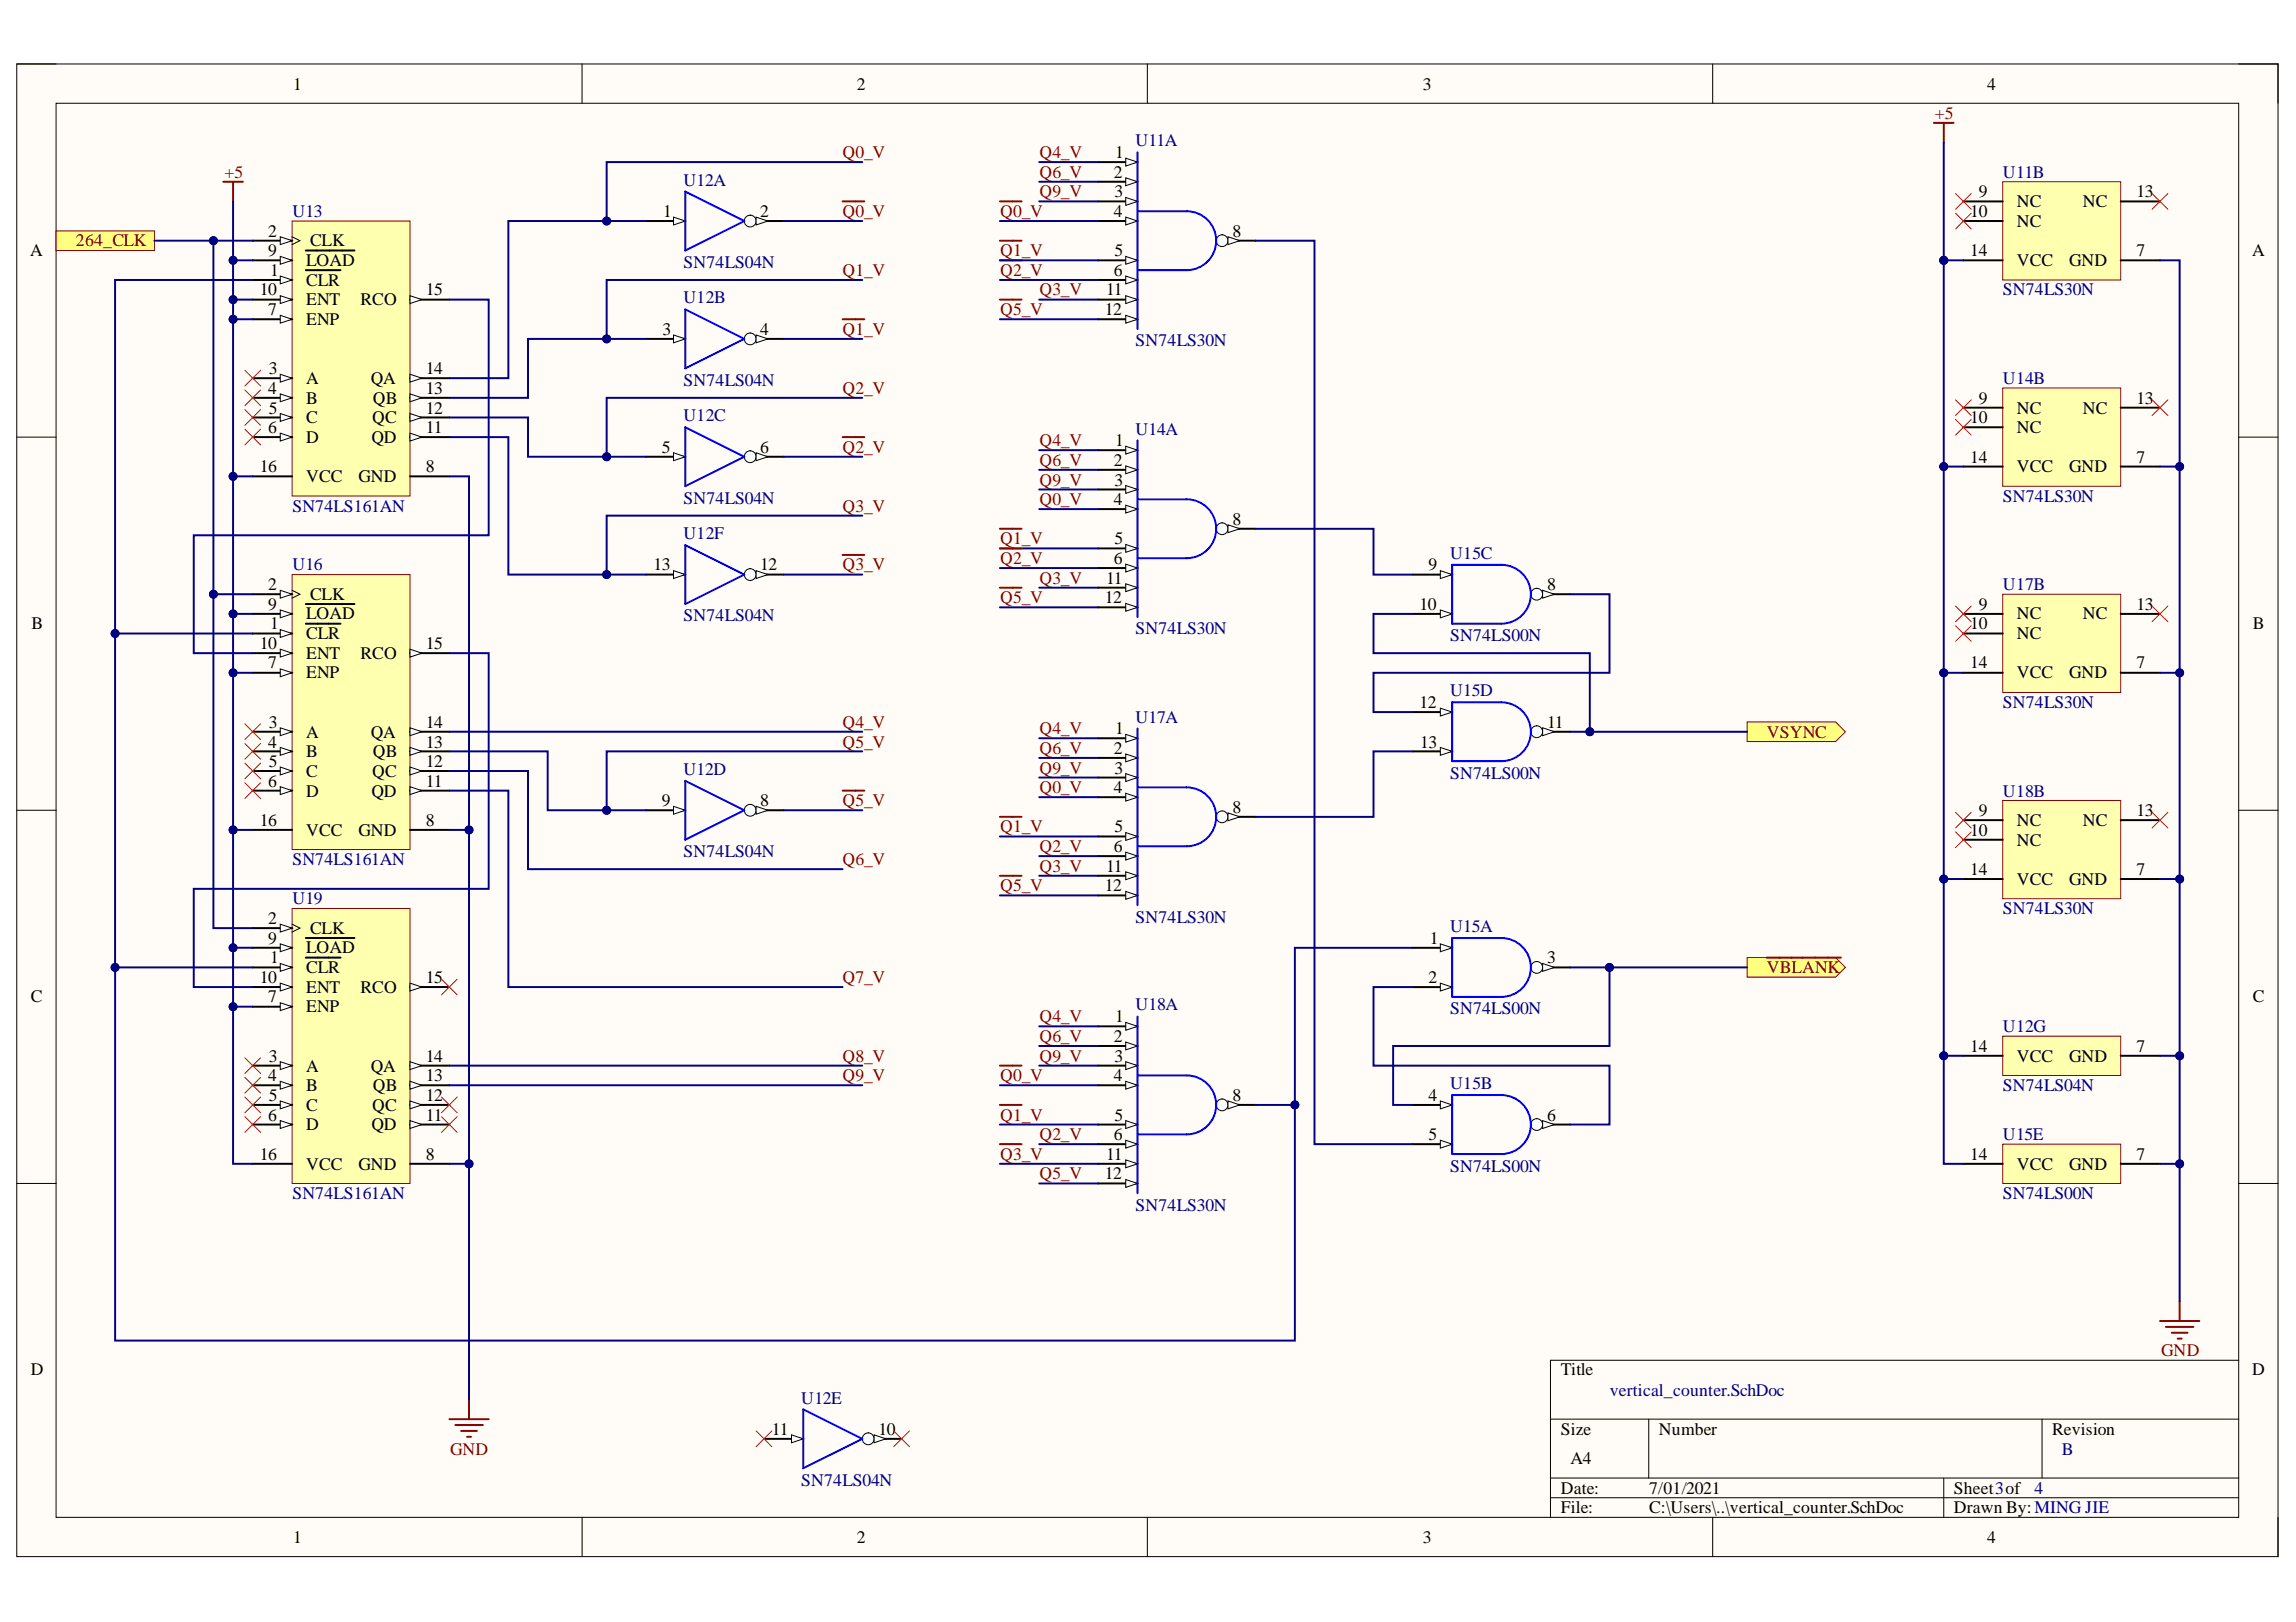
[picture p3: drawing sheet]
<svg xmlns="http://www.w3.org/2000/svg" width="297mm" height="210mm" viewBox="0 0 297 210" stroke-linecap="round" stroke-linejoin="round" font-family="sans-serif">
<defs><g id="words">
<g font-size="2.3">
<text x="37.9" y="11.6">1</text>
<text x="110.9" y="11.6">2</text>
<text x="184.1" y="11.6">3</text>
<text x="257.1" y="11.6">4</text>
<text x="144.1" y="23">2</text>
<text x="144.3" y="20.5">1</text>
<text x="85.8" y="28.1">1</text>
<text x="98.3" y="28.1">2</text>
<text x="144.1" y="28.1">4</text>
<text x="144.2" y="25.5">3</text>
<text x="254.9" y="28.1">10</text>
<text x="256" y="25.5">9</text>
<text x="260.9" y="26.8">NC</text>
<text x="260.9" y="29.3">NC</text>
<text x="269.5" y="26.8">NC</text>
<text x="276.4" y="25.5">13</text>
<text x="3.9" y="33.1">A</text>
<text x="34.7" y="30.6">2</text>
<text x="34.7" y="33.1">9</text>
<text x="35" y="35.7">1</text>
<text x="39.6" y="34.4">LOAD</text>
<text x="40.1" y="31.9">CLK</text>
<text x="144.1" y="35.7">6</text>
<text x="144.2" y="33.1">5</text>
<text x="159.4" y="30.6">8</text>
<text x="254.9" y="33.1">14</text>
<text x="260.9" y="34.4">VCC</text>
<text x="267.7" y="34.4">GND</text>
<text x="276.4" y="33.1">7</text>
<text x="291.4" y="33.1">A</text>
<text x="33.6" y="38.2">10</text>
<text x="34.7" y="40.8">7</text>
<text x="39.6" y="37">CLR</text>
<text x="39.6" y="39.5">ENT</text>
<text x="46.6" y="39.5">RCO</text>
<text x="55.1" y="38.2">15</text>
<text x="142.9" y="40.8">12</text>
<text x="143.1" y="38.2">11</text>
<text x="39.6" y="42">ENP</text>
<text x="85.7" y="43.3">3</text>
<text x="98.3" y="43.3">4</text>
<text x="34.7" y="51">4</text>
<text x="34.8" y="48.4">3</text>
<text x="34.8" y="53.5">5</text>
<text x="39.6" y="49.7">A</text>
<text x="39.6" y="52.3">B</text>
<text x="48" y="49.7">QA</text>
<text x="48.2" y="52.3">QB</text>
<text x="55.1" y="53.5">12</text>
<text x="55.1" y="51">13</text>
<text x="55.1" y="48.4">14</text>
<text x="256" y="52.3">9</text>
<text x="260.9" y="53.5">NC</text>
<text x="269.5" y="53.5">NC</text>
<text x="276.4" y="52.3">13</text>
<text x="34.7" y="56.1">6</text>
<text x="39.6" y="54.8">C</text>
<text x="39.6" y="57.3">D</text>
<text x="48.1" y="57.3">QD</text>
<text x="48.2" y="54.8">QC</text>
<text x="55.1" y="56.1">11</text>
<text x="85.6" y="58.6">5</text>
<text x="98.3" y="58.6">6</text>
<text x="144.3" y="57.8">1</text>
<text x="254.9" y="54.8">10</text>
<text x="254.9" y="59.9">14</text>
<text x="260.9" y="56.1">NC</text>
<text x="276.4" y="59.9">7</text>
<text x="33.6" y="61.1">16</text>
<text x="39.6" y="62.4">VCC</text>
<text x="46.4" y="62.4">GND</text>
<text x="55.1" y="61.1">8</text>
<text x="144.1" y="60.3">2</text>
<text x="144.1" y="65.4">4</text>
<text x="144.2" y="62.8">3</text>
<text x="260.9" y="61.1">VCC</text>
<text x="267.7" y="61.1">GND</text>
<text x="144.2" y="70.4">5</text>
<text x="159.4" y="67.9">8</text>
<text x="34.7" y="76.4">2</text>
<text x="40.1" y="77.6">CLK</text>
<text x="84.5" y="73.8">13</text>
<text x="98.3" y="73.8">12</text>
<text x="143.1" y="75.5">11</text>
<text x="144.1" y="73">6</text>
<text x="184.8" y="73.8">9</text>
<text x="200.1" y="76.4">8</text>
<text x="4.1" y="81.4">B</text>
<text x="33.6" y="84">10</text>
<text x="34.7" y="78.9">9</text>
<text x="35" y="81.4">1</text>
<text x="39.6" y="82.7">CLR</text>
<text x="39.6" y="80.2">LOAD</text>
<text x="55.1" y="84">15</text>
<text x="142.9" y="78.1">12</text>
<text x="183.6" y="78.9">10</text>
<text x="254.9" y="81.4">10</text>
<text x="256" y="78.9">9</text>
<text x="260.9" y="80.2">NC</text>
<text x="260.9" y="82.7">NC</text>
<text x="269.5" y="80.2">NC</text>
<text x="276.4" y="78.9">13</text>
<text x="291.5" y="81.4">B</text>
<text x="34.7" y="86.5">7</text>
<text x="39.6" y="85.2">ENT</text>
<text x="39.6" y="87.8">ENP</text>
<text x="46.6" y="85.2">RCO</text>
<text x="254.9" y="86.5">14</text>
<text x="260.9" y="87.8">VCC</text>
<text x="267.7" y="87.8">GND</text>
<text x="276.4" y="86.5">7</text>
<text x="34.8" y="94.2">3</text>
<text x="39.6" y="95.5">A</text>
<text x="48" y="95.5">QA</text>
<text x="55.1" y="94.2">14</text>
<text x="144.3" y="95">1</text>
<text x="183.6" y="91.6">12</text>
<text x="200.1" y="94.2">11</text>
<text x="34.7" y="96.7">4</text>
<text x="34.7" y="101.8">6</text>
<text x="34.8" y="99.3">5</text>
<text x="39.6" y="98">B</text>
<text x="39.6" y="100.5">C</text>
<text x="48.2" y="100.5">QC</text>
<text x="48.2" y="98">QB</text>
<text x="55.1" y="101.8">11</text>
<text x="55.1" y="99.3">12</text>
<text x="55.1" y="96.7">13</text>
<text x="144.1" y="97.6">2</text>
<text x="144.2" y="100.1">3</text>
<text x="183.7" y="96.7">13</text>
<text x="33.6" y="106.9">16</text>
<text x="39.6" y="103.1">D</text>
<text x="48.1" y="103.1">QD</text>
<text x="55.1" y="106.9">8</text>
<text x="85.6" y="104.3">9</text>
<text x="98.3" y="104.3">8</text>
<text x="144.1" y="102.7">4</text>
<text x="144.2" y="107.7">5</text>
<text x="159.4" y="105.2">8</text>
<text x="256" y="105.6">9</text>
<text x="260.9" y="106.9">NC</text>
<text x="269.5" y="106.9">NC</text>
<text x="276.4" y="105.6">13</text>
<text x="39.6" y="108.2">VCC</text>
<text x="46.4" y="108.2">GND</text>
<text x="143.1" y="112.8">11</text>
<text x="144.1" y="110.3">6</text>
<text x="254.9" y="108.2">10</text>
<text x="254.9" y="113.2">14</text>
<text x="260.9" y="109.4">NC</text>
<text x="276.4" y="113.2">7</text>
<text x="34.7" y="119.6">2</text>
<text x="142.9" y="115.3">12</text>
<text x="260.9" y="114.5">VCC</text>
<text x="267.7" y="114.5">GND</text>
<text x="34.7" y="122.1">9</text>
<text x="35" y="124.6">1</text>
<text x="39.6" y="125.9">CLR</text>
<text x="39.6" y="123.4">LOAD</text>
<text x="40.1" y="120.8">CLK</text>
<text x="185" y="122.1">1</text>
<text x="200.1" y="124.6">3</text>
<text x="4" y="129.7">C</text>
<text x="33.6" y="127.2">10</text>
<text x="34.7" y="129.7">7</text>
<text x="39.6" y="128.4">ENT</text>
<text x="39.6" y="131">ENP</text>
<text x="46.6" y="128.4">RCO</text>
<text x="55.1" y="127.2">15</text>
<text x="184.8" y="127.2">2</text>
<text x="291.5" y="129.7">C</text>
<text x="34.8" y="137.4">3</text>
<text x="55.1" y="137.4">14</text>
<text x="144.1" y="134.8">2</text>
<text x="144.2" y="137.4">3</text>
<text x="144.3" y="132.3">1</text>
<text x="254.9" y="136.1">14</text>
<text x="260.9" y="137.4">VCC</text>
<text x="267.7" y="137.4">GND</text>
<text x="276.4" y="136.1">7</text>
<text x="34.7" y="139.9">4</text>
<text x="34.8" y="142.5">5</text>
<text x="39.6" y="138.7">A</text>
<text x="39.6" y="141.2">B</text>
<text x="39.6" y="143.8">C</text>
<text x="48" y="138.7">QA</text>
<text x="48.2" y="143.8">QC</text>
<text x="48.2" y="141.2">QB</text>
<text x="55.1" y="142.5">12</text>
<text x="55.1" y="139.9">13</text>
<text x="144.1" y="139.9">4</text>
<text x="159.4" y="142.5">8</text>
<text x="184.8" y="142.5">4</text>
<text x="34.7" y="145">6</text>
<text x="39.6" y="146.3">D</text>
<text x="48.1" y="146.3">QD</text>
<text x="55.1" y="145">11</text>
<text x="144.1" y="147.6">6</text>
<text x="144.2" y="145">5</text>
<text x="184.8" y="147.6">5</text>
<text x="200.1" y="145">6</text>
<text x="33.6" y="150.1">16</text>
<text x="39.6" y="151.4">VCC</text>
<text x="46.4" y="151.4">GND</text>
<text x="55.1" y="150.1">8</text>
<text x="142.9" y="152.6">12</text>
<text x="143.1" y="150.1">11</text>
<text x="254.9" y="150.1">14</text>
<text x="260.9" y="151.4">VCC</text>
<text x="267.7" y="151.4">GND</text>
<text x="276.4" y="150.1">7</text>
<text x="4" y="178">D</text>
<text x="201.9" y="178">Title</text>
<text x="291.4" y="178">D</text>
<text x="99.9" y="185.7">11</text>
<text x="113.7" y="185.7">10</text>
<text x="201.9" y="185.7">Size</text>
<text x="214.6" y="185.7">Number</text>
<text x="265.5" y="185.7">Revision</text>
<text x="203.2" y="189.5">A4</text>
<text x="201.9" y="193.3">Date:</text>
<text x="201.9" y="195.8">File:</text>
<text x="213.3" y="193.3">7/01/2021</text>
<text x="213.3" y="195.8">C:\Users\..\vertical_counter.SchDoc</text>
<text x="252.8" y="193.3">Sheet3of</text>
<text x="252.8" y="195.8">Drawn By:MING JIE</text>
<text x="37.9" y="199.6">1</text>
<text x="110.9" y="199.6">2</text>
<text x="184.1" y="199.6">3</text>
<text x="257.1" y="199.6">4</text>
</g>
<g font-size="2.3" fill="#800000">
<text x="250.3" y="15.4">+5</text>
<text x="29" y="23">+5</text>
<text x="109" y="20.5">Q0_V</text>
<text x="134.5" y="20.5">Q4_V</text>
<text x="134.5" y="23">Q6_V</text>
<text x="109" y="28.1">Q0_V</text>
<text x="129.4" y="28.1">Q0_V</text>
<text x="134.5" y="25.5">Q9_V</text>
<text x="9.8" y="31.9">264_CLK</text>
<text x="109" y="35.7">Q1_V</text>
<text x="129.4" y="33.1">Q1_V</text>
<text x="129.4" y="35.7">Q2_V</text>
<text x="129.4" y="40.8">Q5_V</text>
<text x="134.5" y="38.2">Q3_V</text>
<text x="109" y="43.3">Q1_V</text>
<text x="109" y="51">Q2_V</text>
<text x="109" y="58.6">Q2_V</text>
<text x="134.5" y="57.8">Q4_V</text>
<text x="134.5" y="60.3">Q6_V</text>
<text x="134.5" y="62.8">Q9_V</text>
<text x="134.5" y="65.4">Q0_V</text>
<text x="109" y="66.2">Q3_V</text>
<text x="129.4" y="70.4">Q1_V</text>
<text x="109" y="73.8">Q3_V</text>
<text x="129.4" y="73">Q2_V</text>
<text x="134.5" y="75.5">Q3_V</text>
<text x="129.4" y="78.1">Q5_V</text>
<text x="109" y="94.2">Q4_V</text>
<text x="134.5" y="95">Q4_V</text>
<text x="228.6" y="95.5">VSYNC</text>
<text x="109" y="96.7">Q5_V</text>
<text x="134.5" y="100.1">Q9_V</text>
<text x="134.5" y="97.6">Q6_V</text>
<text x="109" y="104.3">Q5_V</text>
<text x="129.4" y="107.7">Q1_V</text>
<text x="134.5" y="102.7">Q0_V</text>
<text x="109" y="112">Q6_V</text>
<text x="134.5" y="110.3">Q2_V</text>
<text x="134.5" y="112.8">Q3_V</text>
<text x="129.4" y="115.3">Q5_V</text>
<text x="228.6" y="125.9">VBLANK</text>
<text x="109" y="127.2">Q7_V</text>
<text x="109" y="137.4">Q8_V</text>
<text x="134.5" y="132.3">Q4_V</text>
<text x="134.5" y="134.8">Q6_V</text>
<text x="134.5" y="137.4">Q9_V</text>
<text x="109" y="139.9">Q9_V</text>
<text x="129.4" y="139.9">Q0_V</text>
<text x="129.4" y="145">Q1_V</text>
<text x="134.5" y="147.6">Q2_V</text>
<text x="129.4" y="150.1">Q3_V</text>
<text x="134.5" y="152.6">Q5_V</text>
<text x="279.6" y="175.5">GND</text>
<text x="58.2" y="188.2">GND</text>
</g>
<g font-size="2.3" fill="#000080">
<text x="146.9" y="18.9">U11A</text>
<text x="259.1" y="23">U11B</text>
<text x="37.8" y="28.1">U13</text>
<text x="88.4" y="24">U12A</text>
<text x="88.4" y="34.7">SN74LS04N</text>
<text x="88.4" y="39.2">U12B</text>
<text x="259.1" y="38.2">SN74LS30N</text>
<text x="146.9" y="44.8">SN74LS30N</text>
<text x="88.4" y="50">SN74LS04N</text>
<text x="259.1" y="49.7">U14B</text>
<text x="88.4" y="54.5">U12C</text>
<text x="146.9" y="56.2">U14A</text>
<text x="88.4" y="65.2">SN74LS04N</text>
<text x="259.1" y="64.9">SN74LS30N</text>
<text x="37.8" y="66.2">SN74LS161AN</text>
<text x="88.4" y="69.8">U12F</text>
<text x="37.8" y="73.8">U16</text>
<text x="187.6" y="72.3">U15C</text>
<text x="259.1" y="76.4">U17B</text>
<text x="88.4" y="80.4">SN74LS04N</text>
<text x="146.9" y="82.1">SN74LS30N</text>
<text x="187.6" y="83">SN74LS00N</text>
<text x="146.9" y="93.5">U17A</text>
<text x="187.6" y="90.1">U15D</text>
<text x="259.1" y="91.6">SN74LS30N</text>
<text x="88.4" y="100.3">U12D</text>
<text x="187.6" y="100.8">SN74LS00N</text>
<text x="259.1" y="103.1">U18B</text>
<text x="37.8" y="112">SN74LS161AN</text>
<text x="88.4" y="110.9">SN74LS04N</text>
<text x="37.8" y="117">U19</text>
<text x="146.9" y="119.4">SN74LS30N</text>
<text x="259.1" y="118.3">SN74LS30N</text>
<text x="187.6" y="120.6">U15A</text>
<text x="146.9" y="130.7">U18A</text>
<text x="187.6" y="131.2">SN74LS00N</text>
<text x="259.1" y="133.5">U12G</text>
<text x="187.6" y="141">U15B</text>
<text x="259.1" y="141.2">SN74LS04N</text>
<text x="259.1" y="147.6">U15E</text>
<text x="37.8" y="155.2">SN74LS161AN</text>
<text x="187.6" y="151.6">SN74LS00N</text>
<text x="259.1" y="155.2">SN74LS00N</text>
<text x="146.9" y="156.7">SN74LS30N</text>
<text x="103.7" y="181.6">U12E</text>
<text x="208.3" y="180.6">vertical_counter.SchDoc</text>
<text x="266.7" y="188.2">B</text>
<text x="103.7" y="192.3">SN74LS04N</text>
<text x="263.2" y="193.3">4</text>
</g>
</g></defs>
<path d="M2.2 8.3h292.5v193.1h-292.5z" fill-rule="evenodd" fill="#fffcf8"/>
<path d="M2.2 8.3h292.5v193.1h-292.5z" fill="none" stroke="#000" stroke-width=".13"/>
<path d="M7.3 13.4h282.3v183h-282.3z" fill-rule="evenodd" fill="#fffcf8"/>
<g fill="none" stroke="#000" stroke-width=".13">
<path d="M2.2 8.3h5.1M7.3 13.4h282.3v183h-282.3zM75.3 8.3v5.1M148.4 8.3v5.1M221.6 8.3v5.1M289.6 8.3h5.1v5.1M2.2 56.6h5.1M289.6 56.6h5.1M2.2 104.9h5.1M289.6 104.9h5.1M2.2 153.1h5.1M289.6 153.1h5.1"/>
<path d="M289.6 176h-89v20.4M75.3 196.4v5M148.4 196.4v5M200.6 183.7h89M200.6 191.3h89M200.6 193.8h89M213.3 183.7v7.6M221.6 196.4v5M251.5 191.3v5.1M264.2 183.7v7.6M294.7 196.4v5"/>
</g>
<path d="M37.8 28.6h15.2v35.6h-15.2z" fill-rule="evenodd" fill="#ffffb0"/>
<path d="M37.8 28.6h15.2v35.6h-15.2z" fill="none" stroke="#800000" stroke-width=".13"/>
<path d="M32.7 36.2h5.1" fill="none" stroke="#000" stroke-width=".25"/>
<path d="M36.3 35.7l1.5 .5-1.5 .5z" fill="#f8fcff"/>
<path d="M36.3 35.7l1.5 .5-1.5 .5z" fill="none" stroke="#000" stroke-width=".13"/>
<path d="M32.7 38.8h5.1M39.6 35h4.5" fill="none" stroke="#000" stroke-width=".25"/>
<path d="M36.3 38.3l1.5 .5-1.5 .5z" fill="#f8fcff"/>
<path d="M36.3 38.3l1.5 .5-1.5 .5z" fill="none" stroke="#000" stroke-width=".13"/>
<path d="M53 56.6h5.1" fill="none" stroke="#000" stroke-width=".25"/>
<path d="M53 56.1l1.6 .5-1.6 .5z" fill="#f8fcff"/>
<path d="M53 56.1l1.6 .5-1.6 .5z" fill="none" stroke="#000" stroke-width=".13"/>
<path d="M53 54h5.1" fill="none" stroke="#000" stroke-width=".25"/>
<path d="M53 53.5l1.6 .5-1.6 .5z" fill="#f8fcff"/>
<path d="M53 53.5l1.6 .5-1.6 .5z" fill="none" stroke="#000" stroke-width=".13"/>
<path d="M53 51.5h5.1" fill="none" stroke="#000" stroke-width=".25"/>
<path d="M53 51l1.6 .5-1.6 .5z" fill="#f8fcff"/>
<path d="M53 51l1.6 .5-1.6 .5z" fill="none" stroke="#000" stroke-width=".13"/>
<path d="M53 48.9h5.1" fill="none" stroke="#000" stroke-width=".25"/>
<path d="M53 48.4l1.6 .5-1.6 .5z" fill="#f8fcff"/>
<path d="M53 48.4l1.6 .5-1.6 .5z" fill="none" stroke="#000" stroke-width=".13"/>
<path d="M53 38.8h5.1" fill="none" stroke="#000" stroke-width=".25"/>
<path d="M53 38.3l1.6 .5-1.6 .5z" fill="#f8fcff"/>
<path d="M53 38.3l1.6 .5-1.6 .5z" fill="none" stroke="#000" stroke-width=".13"/>
<path d="M32.7 31.1h5.1M32.7 61.6h5.1" fill="none" stroke="#000" stroke-width=".25"/>
<path d="M36.3 30.6l1.5 .5-1.5 .6z" fill="#f8fcff"/>
<path d="M36.3 30.6l1.5 .5-1.5 .6zM37.8 30.6l1 .5-1 .6" fill="none" stroke="#000" stroke-width=".13"/>
<path d="M32.7 48.9h5.1" fill="none" stroke="#000" stroke-width=".25"/>
<path d="M36.3 48.4l1.5 .5-1.5 .5z" fill="#f8fcff"/>
<path d="M36.3 48.4l1.5 .5-1.5 .5z" fill="none" stroke="#000" stroke-width=".13"/>
<path d="M32.7 51.5h5.1" fill="none" stroke="#000" stroke-width=".25"/>
<path d="M36.3 51l1.5 .5-1.5 .5z" fill="#f8fcff"/>
<path d="M36.3 51l1.5 .5-1.5 .5z" fill="none" stroke="#000" stroke-width=".13"/>
<path d="M32.7 54h5.1" fill="none" stroke="#000" stroke-width=".25"/>
<path d="M36.3 53.5l1.5 .5-1.5 .5z" fill="#f8fcff"/>
<path d="M36.3 53.5l1.5 .5-1.5 .5z" fill="none" stroke="#000" stroke-width=".13"/>
<path d="M32.7 56.6h5.1" fill="none" stroke="#000" stroke-width=".25"/>
<path d="M36.3 56.1l1.5 .5-1.5 .5z" fill="#f8fcff"/>
<path d="M36.3 56.1l1.5 .5-1.5 .5z" fill="none" stroke="#000" stroke-width=".13"/>
<path d="M32.7 41.3h5.1" fill="none" stroke="#000" stroke-width=".25"/>
<path d="M36.3 40.8l1.5 .5-1.5 .5z" fill="#f8fcff"/>
<path d="M36.3 40.8l1.5 .5-1.5 .5z" fill="none" stroke="#000" stroke-width=".13"/>
<path d="M32.7 33.7h5.1M53 61.6h5.1" fill="none" stroke="#000" stroke-width=".25"/>
<path d="M36.3 33.2l1.5 .5-1.5 .5z" fill="#f8fcff"/>
<path d="M36.3 33.2l1.5 .5-1.5 .5z" fill="none" stroke="#000" stroke-width=".13"/>
<path d="M39.6 32.4h6.3" fill="none" stroke="#000" stroke-width=".25"/>
<path d="M37.8 74.4h15.2v35.5h-15.2z" fill-rule="evenodd" fill="#ffffb0"/>
<path d="M37.8 74.4h15.2v35.5h-15.2z" fill="none" stroke="#800000" stroke-width=".13"/>
<path d="M32.7 82h5.1" fill="none" stroke="#000" stroke-width=".25"/>
<path d="M36.3 81.5l1.5 .5-1.5 .5z" fill="#f8fcff"/>
<path d="M36.3 81.5l1.5 .5-1.5 .5z" fill="none" stroke="#000" stroke-width=".13"/>
<path d="M32.7 84.5h5.1M39.6 80.7h4.5" fill="none" stroke="#000" stroke-width=".25"/>
<path d="M36.3 84l1.5 .5-1.5 .5z" fill="#f8fcff"/>
<path d="M36.3 84l1.5 .5-1.5 .5z" fill="none" stroke="#000" stroke-width=".13"/>
<path d="M53 102.3h5.1" fill="none" stroke="#000" stroke-width=".25"/>
<path d="M53 101.8l1.6 .5-1.6 .5z" fill="#f8fcff"/>
<path d="M53 101.8l1.6 .5-1.6 .5z" fill="none" stroke="#000" stroke-width=".13"/>
<path d="M53 99.8h5.1" fill="none" stroke="#000" stroke-width=".25"/>
<path d="M53 99.3l1.6 .5-1.6 .5z" fill="#f8fcff"/>
<path d="M53 99.3l1.6 .5-1.6 .5z" fill="none" stroke="#000" stroke-width=".13"/>
<path d="M53 97.2h5.1" fill="none" stroke="#000" stroke-width=".25"/>
<path d="M53 96.7l1.6 .5-1.6 .5z" fill="#f8fcff"/>
<path d="M53 96.7l1.6 .5-1.6 .5z" fill="none" stroke="#000" stroke-width=".13"/>
<path d="M53 94.7h5.1" fill="none" stroke="#000" stroke-width=".25"/>
<path d="M53 94.2l1.6 .5-1.6 .5z" fill="#f8fcff"/>
<path d="M53 94.2l1.6 .5-1.6 .5z" fill="none" stroke="#000" stroke-width=".13"/>
<path d="M53 84.5h5.1" fill="none" stroke="#000" stroke-width=".25"/>
<path d="M53 84l1.6 .5-1.6 .5z" fill="#f8fcff"/>
<path d="M53 84l1.6 .5-1.6 .5z" fill="none" stroke="#000" stroke-width=".13"/>
<path d="M32.7 76.9h5.1M32.7 107.4h5.1" fill="none" stroke="#000" stroke-width=".25"/>
<path d="M36.3 76.4l1.5 .5-1.5 .5z" fill="#f8fcff"/>
<path d="M36.3 76.4l1.5 .5-1.5 .5zM37.8 76.4l1 .5-1 .5" fill="none" stroke="#000" stroke-width=".13"/>
<path d="M32.7 94.7h5.1" fill="none" stroke="#000" stroke-width=".25"/>
<path d="M36.3 94.2l1.5 .5-1.5 .5z" fill="#f8fcff"/>
<path d="M36.3 94.2l1.5 .5-1.5 .5z" fill="none" stroke="#000" stroke-width=".13"/>
<path d="M32.7 97.2h5.1" fill="none" stroke="#000" stroke-width=".25"/>
<path d="M36.3 96.7l1.5 .5-1.5 .5z" fill="#f8fcff"/>
<path d="M36.3 96.7l1.5 .5-1.5 .5z" fill="none" stroke="#000" stroke-width=".13"/>
<path d="M32.7 99.8h5.1" fill="none" stroke="#000" stroke-width=".25"/>
<path d="M36.3 99.3l1.5 .5-1.5 .5z" fill="#f8fcff"/>
<path d="M36.3 99.3l1.5 .5-1.5 .5z" fill="none" stroke="#000" stroke-width=".13"/>
<path d="M32.7 102.3h5.1" fill="none" stroke="#000" stroke-width=".25"/>
<path d="M36.3 101.8l1.5 .5-1.5 .5z" fill="#f8fcff"/>
<path d="M36.3 101.8l1.5 .5-1.5 .5z" fill="none" stroke="#000" stroke-width=".13"/>
<path d="M32.7 87.1h5.1" fill="none" stroke="#000" stroke-width=".25"/>
<path d="M36.3 86.6l1.5 .5-1.5 .5z" fill="#f8fcff"/>
<path d="M36.3 86.6l1.5 .5-1.5 .5z" fill="none" stroke="#000" stroke-width=".13"/>
<path d="M32.7 79.4h5.1M53 107.4h5.1" fill="none" stroke="#000" stroke-width=".25"/>
<path d="M36.3 78.9l1.5 .5-1.5 .5z" fill="#f8fcff"/>
<path d="M36.3 78.9l1.5 .5-1.5 .5z" fill="none" stroke="#000" stroke-width=".13"/>
<path d="M39.6 78.2h6.3" fill="none" stroke="#000" stroke-width=".25"/>
<path d="M37.8 117.6h15.2v35.5h-15.2z" fill-rule="evenodd" fill="#ffffb0"/>
<path d="M37.8 117.6h15.2v35.5h-15.2z" fill="none" stroke="#800000" stroke-width=".13"/>
<path d="M32.7 125.2h5.1" fill="none" stroke="#000" stroke-width=".25"/>
<path d="M36.3 124.7l1.5 .5-1.5 .5z" fill="#f8fcff"/>
<path d="M36.3 124.7l1.5 .5-1.5 .5z" fill="none" stroke="#000" stroke-width=".13"/>
<path d="M32.7 127.7h5.1M39.6 123.9h4.5" fill="none" stroke="#000" stroke-width=".25"/>
<path d="M36.3 127.2l1.5 .5-1.5 .5z" fill="#f8fcff"/>
<path d="M36.3 127.2l1.5 .5-1.5 .5z" fill="none" stroke="#000" stroke-width=".13"/>
<path d="M53 145.5h5.1" fill="none" stroke="#000" stroke-width=".25"/>
<path d="M53 145l1.6 .5-1.6 .5z" fill="#f8fcff"/>
<path d="M53 145l1.6 .5-1.6 .5z" fill="none" stroke="#000" stroke-width=".13"/>
<path d="M53 143h5.1" fill="none" stroke="#000" stroke-width=".25"/>
<path d="M53 142.5l1.6 .5-1.6 .5z" fill="#f8fcff"/>
<path d="M53 142.5l1.6 .5-1.6 .5z" fill="none" stroke="#000" stroke-width=".13"/>
<path d="M53 140.4h5.1" fill="none" stroke="#000" stroke-width=".25"/>
<path d="M53 139.9l1.6 .5-1.6 .6z" fill="#f8fcff"/>
<path d="M53 139.9l1.6 .5-1.6 .6z" fill="none" stroke="#000" stroke-width=".13"/>
<path d="M53 137.9h5.1" fill="none" stroke="#000" stroke-width=".25"/>
<path d="M53 137.4l1.6 .5-1.6 .5z" fill="#f8fcff"/>
<path d="M53 137.4l1.6 .5-1.6 .5z" fill="none" stroke="#000" stroke-width=".13"/>
<path d="M53 127.7h5.1" fill="none" stroke="#000" stroke-width=".25"/>
<path d="M53 127.2l1.6 .5-1.6 .5z" fill="#f8fcff"/>
<path d="M53 127.2l1.6 .5-1.6 .5z" fill="none" stroke="#000" stroke-width=".13"/>
<path d="M32.7 120.1h5.1M32.7 150.6h5.1" fill="none" stroke="#000" stroke-width=".25"/>
<path d="M36.3 119.6l1.5 .5-1.5 .5z" fill="#f8fcff"/>
<path d="M36.3 119.6l1.5 .5-1.5 .5zM37.8 119.6l1 .5-1 .5" fill="none" stroke="#000" stroke-width=".13"/>
<path d="M32.7 137.9h5.1" fill="none" stroke="#000" stroke-width=".25"/>
<path d="M36.3 137.4l1.5 .5-1.5 .5z" fill="#f8fcff"/>
<path d="M36.3 137.4l1.5 .5-1.5 .5z" fill="none" stroke="#000" stroke-width=".13"/>
<path d="M32.7 140.4h5.1" fill="none" stroke="#000" stroke-width=".25"/>
<path d="M36.3 139.9l1.5 .5-1.5 .6z" fill="#f8fcff"/>
<path d="M36.3 139.9l1.5 .5-1.5 .6z" fill="none" stroke="#000" stroke-width=".13"/>
<path d="M32.7 143h5.1" fill="none" stroke="#000" stroke-width=".25"/>
<path d="M36.3 142.5l1.5 .5-1.5 .5z" fill="#f8fcff"/>
<path d="M36.3 142.5l1.5 .5-1.5 .5z" fill="none" stroke="#000" stroke-width=".13"/>
<path d="M32.7 145.5h5.1" fill="none" stroke="#000" stroke-width=".25"/>
<path d="M36.3 145l1.5 .5-1.5 .5z" fill="#f8fcff"/>
<path d="M36.3 145l1.5 .5-1.5 .5z" fill="none" stroke="#000" stroke-width=".13"/>
<path d="M32.7 130.3h5.1" fill="none" stroke="#000" stroke-width=".25"/>
<path d="M36.3 129.8l1.5 .5-1.5 .5z" fill="#f8fcff"/>
<path d="M36.3 129.8l1.5 .5-1.5 .5z" fill="none" stroke="#000" stroke-width=".13"/>
<path d="M32.7 122.7h5.1M53 150.6h5.1" fill="none" stroke="#000" stroke-width=".25"/>
<path d="M36.3 122.1l1.5 .6-1.5 .5z" fill="#f8fcff"/>
<path d="M36.3 122.1l1.5 .6-1.5 .5z" fill="none" stroke="#000" stroke-width=".13"/>
<path d="M83.6 28.6h5.1M39.6 121.4h6.3" fill="none" stroke="#000" stroke-width=".25"/>
<path d="M87.1 28.1l1.6 .5-1.6 .5z" fill="#f8fcff"/>
<path d="M87.1 28.1l1.6 .5-1.6 .5z" fill="none" stroke="#000" stroke-width=".13"/>
<path d="M96.3 28.6h5.1" fill="none" stroke="#000" stroke-width=".25"/>
<circle cx="97.1" cy="28.6" r=".76" fill="#f8fcff"/>
<circle cx="97.1" cy="28.6" r=".76" fill="none" stroke="#000" stroke-width=".13"/>
<path d="M97.8 28.1l1.5 .5-1.5 .5z" fill="#f8fcff"/>
<path d="M97.8 28.1l1.5 .5-1.5 .5z" fill="none" stroke="#000" stroke-width=".13"/>
<path d="M88.7 24.8l7.6 3.8-7.6 3.8z" fill="none" stroke="#00f" stroke-width=".25"/>
<path d="M83.6 43.9h5.1" fill="none" stroke="#000" stroke-width=".25"/>
<path d="M87.1 43.3l1.6 .6-1.6 .5z" fill="#f8fcff"/>
<path d="M87.1 43.3l1.6 .6-1.6 .5z" fill="none" stroke="#000" stroke-width=".13"/>
<path d="M96.3 43.9h5.1" fill="none" stroke="#000" stroke-width=".25"/>
<circle cx="97.1" cy="43.9" r=".76" fill="#f8fcff"/>
<circle cx="97.1" cy="43.9" r=".76" fill="none" stroke="#000" stroke-width=".13"/>
<path d="M97.8 43.3l1.5 .6-1.5 .5z" fill="#f8fcff"/>
<path d="M97.8 43.3l1.5 .6-1.5 .5z" fill="none" stroke="#000" stroke-width=".13"/>
<path d="M88.7 40l7.6 3.9-7.6 3.8z" fill="none" stroke="#00f" stroke-width=".25"/>
<path d="M83.6 59.1h5.1" fill="none" stroke="#000" stroke-width=".25"/>
<path d="M87.1 58.6l1.6 .5-1.6 .5z" fill="#f8fcff"/>
<path d="M87.1 58.6l1.6 .5-1.6 .5z" fill="none" stroke="#000" stroke-width=".13"/>
<path d="M96.3 59.1h5.1" fill="none" stroke="#000" stroke-width=".25"/>
<circle cx="97.1" cy="59.1" r=".76" fill="#f8fcff"/>
<circle cx="97.1" cy="59.1" r=".76" fill="none" stroke="#000" stroke-width=".13"/>
<path d="M97.8 58.6l1.5 .5-1.5 .5z" fill="#f8fcff"/>
<path d="M97.8 58.6l1.5 .5-1.5 .5z" fill="none" stroke="#000" stroke-width=".13"/>
<path d="M88.7 55.3l7.6 3.8-7.6 3.8z" fill="none" stroke="#00f" stroke-width=".25"/>
<path d="M96.3 104.9h5.1" fill="none" stroke="#000" stroke-width=".25"/>
<circle cx="97.1" cy="104.9" r=".76" fill="#f8fcff"/>
<circle cx="97.1" cy="104.9" r=".76" fill="none" stroke="#000" stroke-width=".13"/>
<path d="M97.8 104.3l1.5 .6-1.5 .5z" fill="#f8fcff"/>
<path d="M97.8 104.3l1.5 .6-1.5 .5z" fill="none" stroke="#000" stroke-width=".13"/>
<path d="M83.6 104.9h5.1" fill="none" stroke="#000" stroke-width=".25"/>
<path d="M87.1 104.3l1.6 .6-1.6 .5z" fill="#f8fcff"/>
<path d="M87.1 104.3l1.6 .6-1.6 .5z" fill="none" stroke="#000" stroke-width=".13"/>
<path d="M88.7 101l7.6 3.9-7.6 3.8z" fill="none" stroke="#00f" stroke-width=".25"/>
<path d="M96.3 74.4h5.1" fill="none" stroke="#000" stroke-width=".25"/>
<circle cx="97.1" cy="74.4" r=".76" fill="#f8fcff"/>
<circle cx="97.1" cy="74.4" r=".76" fill="none" stroke="#000" stroke-width=".13"/>
<path d="M97.8 73.8l1.5 .6-1.5 .5z" fill="#f8fcff"/>
<path d="M97.8 73.8l1.5 .6-1.5 .5z" fill="none" stroke="#000" stroke-width=".13"/>
<path d="M83.6 74.4h5.1" fill="none" stroke="#000" stroke-width=".25"/>
<path d="M87.1 73.8l1.6 .6-1.6 .5z" fill="#f8fcff"/>
<path d="M87.1 73.8l1.6 .6-1.6 .5z" fill="none" stroke="#000" stroke-width=".13"/>
<path d="M88.7 70.5l7.6 3.9-7.6 3.8z" fill="none" stroke="#00f" stroke-width=".25"/>
<path d="M259.1 134.1h15.3v5.1h-15.3z" fill-rule="evenodd" fill="#ffffb0"/>
<path d="M259.1 134.1h15.3v5.1h-15.3z" fill="none" stroke="#800000" stroke-width=".13"/>
<path d="M142.1 21h5.1M254 136.6h5.1M274.4 136.6h5" fill="none" stroke="#000" stroke-width=".25"/>
<path d="M145.6 20.5l1.6 .5-1.6 .5z" fill="#f8fcff"/>
<path d="M145.6 20.5l1.6 .5-1.6 .5z" fill="none" stroke="#000" stroke-width=".13"/>
<path d="M142.1 23.5h5.1" fill="none" stroke="#000" stroke-width=".25"/>
<path d="M145.6 23l1.6 .5-1.6 .5z" fill="#f8fcff"/>
<path d="M145.6 23l1.6 .5-1.6 .5z" fill="none" stroke="#000" stroke-width=".13"/>
<path d="M142.1 26.1h5.1" fill="none" stroke="#000" stroke-width=".25"/>
<path d="M145.6 25.6l1.6 .5-1.6 .5z" fill="#f8fcff"/>
<path d="M145.6 25.6l1.6 .5-1.6 .5z" fill="none" stroke="#000" stroke-width=".13"/>
<path d="M142.1 28.6h5.1" fill="none" stroke="#000" stroke-width=".25"/>
<path d="M145.6 28.1l1.6 .5-1.6 .5z" fill="#f8fcff"/>
<path d="M145.6 28.1l1.6 .5-1.6 .5z" fill="none" stroke="#000" stroke-width=".13"/>
<path d="M142.1 33.7h5.1" fill="none" stroke="#000" stroke-width=".25"/>
<path d="M145.6 33.2l1.6 .5-1.6 .5z" fill="#f8fcff"/>
<path d="M145.6 33.2l1.6 .5-1.6 .5z" fill="none" stroke="#000" stroke-width=".13"/>
<path d="M142.1 36.2h5.1" fill="none" stroke="#000" stroke-width=".25"/>
<path d="M145.6 35.7l1.6 .5-1.6 .5z" fill="#f8fcff"/>
<path d="M145.6 35.7l1.6 .5-1.6 .5z" fill="none" stroke="#000" stroke-width=".13"/>
<path d="M157.3 31.1h5.1" fill="none" stroke="#000" stroke-width=".25"/>
<circle cx="158.1" cy="31.1" r=".76" fill="#f8fcff"/>
<circle cx="158.1" cy="31.1" r=".76" fill="none" stroke="#000" stroke-width=".13"/>
<path d="M158.9 30.6l1.5 .5-1.5 .6z" fill="#f8fcff"/>
<path d="M158.9 30.6l1.5 .5-1.5 .6z" fill="none" stroke="#000" stroke-width=".13"/>
<path d="M142.1 38.8h5.1" fill="none" stroke="#000" stroke-width=".25"/>
<path d="M145.6 38.3l1.6 .5-1.6 .5z" fill="#f8fcff"/>
<path d="M145.6 38.3l1.6 .5-1.6 .5z" fill="none" stroke="#000" stroke-width=".13"/>
<path d="M142.1 41.3h5.1" fill="none" stroke="#000" stroke-width=".25"/>
<path d="M145.6 40.8l1.6 .5-1.6 .5z" fill="#f8fcff"/>
<path d="M145.6 40.8l1.6 .5-1.6 .5z" fill="none" stroke="#000" stroke-width=".13"/>
<path d="M147.2 19.7v22.9M147.2 27.3h6.3a3.8 3.8 0 0 1 3.8 3.8 3.8 3.8 0 0 1-3.8 3.9h-6.3" fill="none" stroke="#00f" stroke-width=".25"/>
<path d="M259.1 23.5h15.3v12.7h-15.3z" fill-rule="evenodd" fill="#ffffb0"/>
<path d="M259.1 23.5h15.3v12.7h-15.3z" fill="none" stroke="#800000" stroke-width=".13"/>
<path d="M254 33.7h5.1M254 26.1h5.1M254 28.6h5.1M274.4 33.7h5M274.4 26.1h5M142.1 58.3h5.1" fill="none" stroke="#000" stroke-width=".25"/>
<path d="M145.6 57.8l1.6 .5-1.6 .5z" fill="#f8fcff"/>
<path d="M145.6 57.8l1.6 .5-1.6 .5z" fill="none" stroke="#000" stroke-width=".13"/>
<path d="M142.1 60.8h5.1" fill="none" stroke="#000" stroke-width=".25"/>
<path d="M145.6 60.3l1.6 .5-1.6 .5z" fill="#f8fcff"/>
<path d="M145.6 60.3l1.6 .5-1.6 .5z" fill="none" stroke="#000" stroke-width=".13"/>
<path d="M142.1 63.3h5.1" fill="none" stroke="#000" stroke-width=".25"/>
<path d="M145.6 62.8l1.6 .5-1.6 .5z" fill="#f8fcff"/>
<path d="M145.6 62.8l1.6 .5-1.6 .5z" fill="none" stroke="#000" stroke-width=".13"/>
<path d="M142.1 65.9h5.1" fill="none" stroke="#000" stroke-width=".25"/>
<path d="M145.6 65.4l1.6 .5-1.6 .5z" fill="#f8fcff"/>
<path d="M145.6 65.4l1.6 .5-1.6 .5z" fill="none" stroke="#000" stroke-width=".13"/>
<path d="M142.1 71h5.1" fill="none" stroke="#000" stroke-width=".25"/>
<path d="M145.6 70.5l1.6 .5-1.6 .5z" fill="#f8fcff"/>
<path d="M145.6 70.5l1.6 .5-1.6 .5z" fill="none" stroke="#000" stroke-width=".13"/>
<path d="M142.1 73.5h5.1" fill="none" stroke="#000" stroke-width=".25"/>
<path d="M145.6 73l1.6 .5-1.6 .5z" fill="#f8fcff"/>
<path d="M145.6 73l1.6 .5-1.6 .5z" fill="none" stroke="#000" stroke-width=".13"/>
<path d="M157.3 68.4h5.1" fill="none" stroke="#000" stroke-width=".25"/>
<circle cx="158.1" cy="68.4" r=".76" fill="#f8fcff"/>
<circle cx="158.1" cy="68.4" r=".76" fill="none" stroke="#000" stroke-width=".13"/>
<path d="M158.9 67.9l1.5 .5-1.5 .5z" fill="#f8fcff"/>
<path d="M158.9 67.9l1.5 .5-1.5 .5z" fill="none" stroke="#000" stroke-width=".13"/>
<path d="M142.1 76.1h5.1" fill="none" stroke="#000" stroke-width=".25"/>
<path d="M145.6 75.5l1.6 .6-1.6 .5z" fill="#f8fcff"/>
<path d="M145.6 75.5l1.6 .6-1.6 .5z" fill="none" stroke="#000" stroke-width=".13"/>
<path d="M142.1 78.6h5.1" fill="none" stroke="#000" stroke-width=".25"/>
<path d="M145.6 78.1l1.6 .5-1.6 .5z" fill="#f8fcff"/>
<path d="M145.6 78.1l1.6 .5-1.6 .5z" fill="none" stroke="#000" stroke-width=".13"/>
<path d="M147.2 57v22.9M147.2 64.6h6.3a3.8 3.8 0 0 1 3.8 3.8 3.8 3.8 0 0 1-3.8 3.8h-6.3" fill="none" stroke="#00f" stroke-width=".25"/>
<path d="M259.1 50.2h15.3v12.7h-15.3z" fill-rule="evenodd" fill="#ffffb0"/>
<path d="M259.1 50.2h15.3v12.7h-15.3z" fill="none" stroke="#800000" stroke-width=".13"/>
<path d="M254 52.8h5.1M254 55.3h5.1M274.4 52.8h5M254 60.4h5.1M274.4 60.4h5M142.1 95.5h5.1" fill="none" stroke="#000" stroke-width=".25"/>
<path d="M145.6 95l1.6 .5-1.6 .5z" fill="#f8fcff"/>
<path d="M145.6 95l1.6 .5-1.6 .5z" fill="none" stroke="#000" stroke-width=".13"/>
<path d="M142.1 98.1h5.1" fill="none" stroke="#000" stroke-width=".25"/>
<path d="M145.6 97.6l1.6 .5-1.6 .5z" fill="#f8fcff"/>
<path d="M145.6 97.6l1.6 .5-1.6 .5z" fill="none" stroke="#000" stroke-width=".13"/>
<path d="M142.1 100.6h5.1" fill="none" stroke="#000" stroke-width=".25"/>
<path d="M145.6 100.1l1.6 .5-1.6 .5z" fill="#f8fcff"/>
<path d="M145.6 100.1l1.6 .5-1.6 .5z" fill="none" stroke="#000" stroke-width=".13"/>
<path d="M142.1 103.2h5.1" fill="none" stroke="#000" stroke-width=".25"/>
<path d="M145.6 102.7l1.6 .5-1.6 .5z" fill="#f8fcff"/>
<path d="M145.6 102.7l1.6 .5-1.6 .5z" fill="none" stroke="#000" stroke-width=".13"/>
<path d="M142.1 108.2h5.1" fill="none" stroke="#000" stroke-width=".25"/>
<path d="M145.6 107.7l1.6 .5-1.6 .6z" fill="#f8fcff"/>
<path d="M145.6 107.7l1.6 .5-1.6 .6z" fill="none" stroke="#000" stroke-width=".13"/>
<path d="M142.1 110.8h5.1" fill="none" stroke="#000" stroke-width=".25"/>
<path d="M145.6 110.3l1.6 .5-1.6 .5z" fill="#f8fcff"/>
<path d="M145.6 110.3l1.6 .5-1.6 .5z" fill="none" stroke="#000" stroke-width=".13"/>
<path d="M157.3 105.7h5.1" fill="none" stroke="#000" stroke-width=".25"/>
<circle cx="158.1" cy="105.7" r=".76" fill="#f8fcff"/>
<circle cx="158.1" cy="105.7" r=".76" fill="none" stroke="#000" stroke-width=".13"/>
<path d="M158.9 105.2l1.5 .5-1.5 .5z" fill="#f8fcff"/>
<path d="M158.9 105.2l1.5 .5-1.5 .5z" fill="none" stroke="#000" stroke-width=".13"/>
<path d="M142.1 113.3h5.1" fill="none" stroke="#000" stroke-width=".25"/>
<path d="M145.6 112.8l1.6 .5-1.6 .5z" fill="#f8fcff"/>
<path d="M145.6 112.8l1.6 .5-1.6 .5z" fill="none" stroke="#000" stroke-width=".13"/>
<path d="M142.1 115.9h5.1" fill="none" stroke="#000" stroke-width=".25"/>
<path d="M145.6 115.4l1.6 .5-1.6 .5z" fill="#f8fcff"/>
<path d="M145.6 115.4l1.6 .5-1.6 .5z" fill="none" stroke="#000" stroke-width=".13"/>
<path d="M147.2 94.3v22.8M147.2 101.9h6.3a3.8 3.8 0 0 1 3.8 3.8 3.8 3.8 0 0 1-3.8 3.8h-6.3" fill="none" stroke="#00f" stroke-width=".25"/>
<path d="M259.1 76.9h15.3v12.7h-15.3z" fill-rule="evenodd" fill="#ffffb0"/>
<path d="M259.1 76.9h15.3v12.7h-15.3z" fill="none" stroke="#800000" stroke-width=".13"/>
<path d="M254 79.4h5.1M274.4 79.4h5M254 87.1h5.1M254 82h5.1M274.4 87.1h5M142.1 132.8h5.1" fill="none" stroke="#000" stroke-width=".25"/>
<path d="M145.6 132.3l1.6 .5-1.6 .5z" fill="#f8fcff"/>
<path d="M145.6 132.3l1.6 .5-1.6 .5z" fill="none" stroke="#000" stroke-width=".13"/>
<path d="M142.1 135.4h5.1" fill="none" stroke="#000" stroke-width=".25"/>
<path d="M145.6 134.9l1.6 .5-1.6 .5z" fill="#f8fcff"/>
<path d="M145.6 134.9l1.6 .5-1.6 .5z" fill="none" stroke="#000" stroke-width=".13"/>
<path d="M142.1 137.9h5.1" fill="none" stroke="#000" stroke-width=".25"/>
<path d="M145.6 137.4l1.6 .5-1.6 .5z" fill="#f8fcff"/>
<path d="M145.6 137.4l1.6 .5-1.6 .5z" fill="none" stroke="#000" stroke-width=".13"/>
<path d="M142.1 140.4h5.1" fill="none" stroke="#000" stroke-width=".25"/>
<path d="M145.6 139.9l1.6 .5-1.6 .6z" fill="#f8fcff"/>
<path d="M145.6 139.9l1.6 .5-1.6 .6z" fill="none" stroke="#000" stroke-width=".13"/>
<path d="M142.1 145.5h5.1" fill="none" stroke="#000" stroke-width=".25"/>
<path d="M145.6 145l1.6 .5-1.6 .5z" fill="#f8fcff"/>
<path d="M145.6 145l1.6 .5-1.6 .5z" fill="none" stroke="#000" stroke-width=".13"/>
<path d="M142.1 148.1h5.1" fill="none" stroke="#000" stroke-width=".25"/>
<path d="M145.6 147.6l1.6 .5-1.6 .5z" fill="#f8fcff"/>
<path d="M145.6 147.6l1.6 .5-1.6 .5z" fill="none" stroke="#000" stroke-width=".13"/>
<path d="M157.3 143h5.1" fill="none" stroke="#000" stroke-width=".25"/>
<circle cx="158.1" cy="143" r=".76" fill="#f8fcff"/>
<circle cx="158.1" cy="143" r=".76" fill="none" stroke="#000" stroke-width=".13"/>
<path d="M158.9 142.5l1.5 .5-1.5 .5z" fill="#f8fcff"/>
<path d="M158.9 142.5l1.5 .5-1.5 .5z" fill="none" stroke="#000" stroke-width=".13"/>
<path d="M142.1 150.6h5.1" fill="none" stroke="#000" stroke-width=".25"/>
<path d="M145.6 150.1l1.6 .5-1.6 .5z" fill="#f8fcff"/>
<path d="M145.6 150.1l1.6 .5-1.6 .5z" fill="none" stroke="#000" stroke-width=".13"/>
<path d="M142.1 153.1h5.1" fill="none" stroke="#000" stroke-width=".25"/>
<path d="M145.6 152.6l1.6 .5-1.6 .6z" fill="#f8fcff"/>
<path d="M145.6 152.6l1.6 .5-1.6 .6z" fill="none" stroke="#000" stroke-width=".13"/>
<path d="M147.2 139.2h6.3a3.8 3.8 0 0 1 3.8 3.8 3.8 3.8 0 0 1-3.8 3.8h-6.3M147.2 131.5v22.9" fill="none" stroke="#00f" stroke-width=".25"/>
<path d="M259.1 103.6h15.3v12.7h-15.3z" fill-rule="evenodd" fill="#ffffb0"/>
<path d="M259.1 103.6h15.3v12.7h-15.3z" fill="none" stroke="#800000" stroke-width=".13"/>
<path d="M254 113.8h5.1M254 106.1h5.1M254 108.7h5.1M274.4 113.8h5M274.4 106.1h5M182.8 122.7h5.1" fill="none" stroke="#000" stroke-width=".25"/>
<path d="M186.3 122.1l1.6 .6-1.6 .5z" fill="#f8fcff"/>
<path d="M186.3 122.1l1.6 .6-1.6 .5z" fill="none" stroke="#000" stroke-width=".13"/>
<path d="M182.8 127.7h5.1" fill="none" stroke="#000" stroke-width=".25"/>
<path d="M186.3 127.2l1.6 .5-1.6 .5z" fill="#f8fcff"/>
<path d="M186.3 127.2l1.6 .5-1.6 .5z" fill="none" stroke="#000" stroke-width=".13"/>
<path d="M198 125.2h5.1" fill="none" stroke="#000" stroke-width=".25"/>
<circle cx="198.8" cy="125.2" r=".76" fill="#f8fcff"/>
<circle cx="198.8" cy="125.2" r=".76" fill="none" stroke="#000" stroke-width=".13"/>
<path d="M199.6 124.7l1.5 .5-1.5 .5z" fill="#f8fcff"/>
<path d="M199.6 124.7l1.5 .5-1.5 .5z" fill="none" stroke="#000" stroke-width=".13"/>
<path d="M187.9 121.4h6.3a3.8 3.8 0 0 1 3.8 3.8 3.8 3.8 0 0 1-3.8 3.8h-6.3z" fill="none" stroke="#00f" stroke-width=".25"/>
<path d="M182.8 143h5.1" fill="none" stroke="#000" stroke-width=".25"/>
<path d="M186.3 142.5l1.6 .5-1.6 .5z" fill="#f8fcff"/>
<path d="M186.3 142.5l1.6 .5-1.6 .5z" fill="none" stroke="#000" stroke-width=".13"/>
<path d="M182.8 148.1h5.1" fill="none" stroke="#000" stroke-width=".25"/>
<path d="M186.3 147.6l1.6 .5-1.6 .5z" fill="#f8fcff"/>
<path d="M186.3 147.6l1.6 .5-1.6 .5z" fill="none" stroke="#000" stroke-width=".13"/>
<path d="M198 145.5h5.1" fill="none" stroke="#000" stroke-width=".25"/>
<circle cx="198.8" cy="145.5" r=".76" fill="#f8fcff"/>
<circle cx="198.8" cy="145.5" r=".76" fill="none" stroke="#000" stroke-width=".13"/>
<path d="M199.6 145l1.5 .5-1.5 .5z" fill="#f8fcff"/>
<path d="M199.6 145l1.5 .5-1.5 .5z" fill="none" stroke="#000" stroke-width=".13"/>
<path d="M187.9 141.7h6.3a3.8 3.8 0 0 1 3.8 3.8 3.8 3.8 0 0 1-3.8 3.8h-6.3z" fill="none" stroke="#00f" stroke-width=".25"/>
<path d="M182.8 79.4h5.1" fill="none" stroke="#000" stroke-width=".25"/>
<path d="M186.3 78.9l1.6 .5-1.6 .6z" fill="#f8fcff"/>
<path d="M186.3 78.9l1.6 .5-1.6 .6z" fill="none" stroke="#000" stroke-width=".13"/>
<path d="M198 76.9h5.1" fill="none" stroke="#000" stroke-width=".25"/>
<circle cx="198.8" cy="76.9" r=".76" fill="#f8fcff"/>
<circle cx="198.8" cy="76.9" r=".76" fill="none" stroke="#000" stroke-width=".13"/>
<path d="M199.6 76.4l1.5 .5-1.5 .5z" fill="#f8fcff"/>
<path d="M199.6 76.4l1.5 .5-1.5 .5z" fill="none" stroke="#000" stroke-width=".13"/>
<path d="M182.8 74.4h5.1" fill="none" stroke="#000" stroke-width=".25"/>
<path d="M186.3 73.9l1.6 .5-1.6 .5z" fill="#f8fcff"/>
<path d="M186.3 73.9l1.6 .5-1.6 .5z" fill="none" stroke="#000" stroke-width=".13"/>
<path d="M187.9 73.1h6.3a3.8 3.8 0 0 1 3.8 3.8 3.8 3.8 0 0 1-3.8 3.8h-6.3z" fill="none" stroke="#00f" stroke-width=".25"/>
<path d="M198 94.7h5.1" fill="none" stroke="#000" stroke-width=".25"/>
<circle cx="198.8" cy="94.7" r=".76" fill="#f8fcff"/>
<circle cx="198.8" cy="94.7" r=".76" fill="none" stroke="#000" stroke-width=".13"/>
<path d="M199.6 94.2l1.5 .5-1.5 .5z" fill="#f8fcff"/>
<path d="M199.6 94.2l1.5 .5-1.5 .5z" fill="none" stroke="#000" stroke-width=".13"/>
<path d="M182.8 92.2h5.1" fill="none" stroke="#000" stroke-width=".25"/>
<path d="M186.3 91.6l1.6 .6-1.6 .5z" fill="#f8fcff"/>
<path d="M186.3 91.6l1.6 .6-1.6 .5z" fill="none" stroke="#000" stroke-width=".13"/>
<path d="M182.8 97.2h5.1" fill="none" stroke="#000" stroke-width=".25"/>
<path d="M186.3 96.7l1.6 .5-1.6 .5z" fill="#f8fcff"/>
<path d="M186.3 96.7l1.6 .5-1.6 .5z" fill="none" stroke="#000" stroke-width=".13"/>
<path d="M187.9 90.9h6.3a3.8 3.8 0 0 1 3.8 3.8 3.8 3.8 0 0 1-3.8 3.8h-6.3z" fill="none" stroke="#00f" stroke-width=".25"/>
<path d="M259.1 148.1h15.3v5h-15.3z" fill-rule="evenodd" fill="#ffffb0"/>
<path d="M259.1 148.1h15.3v5h-15.3z" fill="none" stroke="#800000" stroke-width=".13"/>
<path d="M254 150.6h5.1M274.4 150.6h5" fill="none" stroke="#000" stroke-width=".25"/>
<g fill="none" stroke="#800000" stroke-width=".25">
<path d="M28.9 23.5h2.5M30.2 23.5v2.6M109 26.1h2.8M129.4 26.1h2.8M129.4 31.1h2.8M129.4 33.7h2.8M129.4 38.8h2.8M109 41.3h2.8M109 56.6h2.8M109 71.8h2.8M129.4 68.4h2.8M109 102.3h2.8"/>
<path d="M129.4 105.7h2.8M129.4 113.3h2.8M129.4 148.1h2.8M58.1 183.7h5.1M58.9 184.4h3.6M59.7 185.2h2M60.4 185.9h.5M60.7 181.1v2.6"/>
</g>
<g fill="none" stroke="#f00" stroke-width=".13">
<path d="M31.7 47.9l2 2.1M31.7 50.5l2 2M31.7 53l2 2M31.7 55.5l2 2.1M33.7 47.9l-2 2.1M33.7 50.5l-2 2M33.7 53l-2 2M33.7 55.5l-2 2.1M31.7 93.7l2 2M31.7 96.2l2 2M31.7 98.8l2 2M33.7 93.7l-2 2"/>
<path d="M33.7 96.2l-2 2M33.7 98.8l-2 2M31.7 101.3l2 2M33.7 101.3l-2 2M31.7 136.9l2 2M31.7 139.4l2 2.1M33.7 136.9l-2 2M33.7 139.4l-2 2.1M57.1 126.7l2 2M59.1 126.7l-2 2M31.7 142l2 2M31.7 144.5l2 2"/>
<path d="M33.7 142l-2 2M33.7 144.5l-2 2M57.1 142l2 2M57.1 144.5l2 2M59.1 142l-2 2M59.1 144.5l-2 2"/>
</g>
<path d="M226 93.4h11.5l1.2 1.3-1.2 1.3h-11.5z" fill-rule="evenodd" fill="#ffff80"/>
<path d="M226 93.4h11.5l1.2 1.3-1.2 1.3h-11.5z" fill="none" stroke="#800000" stroke-width=".13"/>
<path d="M226 123.9h11.5l1.2 1.3-1.2 1.3h-11.5z" fill-rule="evenodd" fill="#ffff80"/>
<path d="M226 123.9h11.5l1.2 1.3-1.2 1.3h-11.5z" fill="none" stroke="#800000" stroke-width=".13"/>
<path d="M250.2 15.9h2.5M251.5 15.9v2.5M228.6 123.9h9.6M279.4 170.9h5.1M280.2 171.7h3.6M281 172.5h2M281.7 173.2h.5M282 168.4v2.5" fill="none" stroke="#800000" stroke-width=".25"/>
<g fill="none" stroke="#f00" stroke-width=".13">
<path d="M253 25.1l2 2M253 27.6l2 2M255 25.1l-2 2M255 27.6l-2 2M278.4 25.1l2.1 2M280.5 25.1l-2.1 2M253 51.7l2 2.1M253 54.3l2 2M255 51.7l-2 2.1M255 54.3l-2 2M278.4 51.7l2.1 2.1M280.5 51.7l-2.1 2.1"/>
<path d="M253 78.4l2 2.1M255 78.4l-2 2.1M278.4 78.4l2.1 2.1M280.5 78.4l-2.1 2.1M253 81l2 2M255 81l-2 2M253 105.1l2 2M253 107.7l2 2M255 105.1l-2 2M255 107.7l-2 2M278.4 105.1l2.1 2M280.5 105.1l-2.1 2"/>
</g>
<path d="M111.6 186.2h5" fill="none" stroke="#000" stroke-width=".25"/>
<circle cx="112.3" cy="186.2" r=".76" fill="#f8fcff"/>
<circle cx="112.3" cy="186.2" r=".76" fill="none" stroke="#000" stroke-width=".13"/>
<path d="M113.1 185.7l1.5 .5-1.5 .5z" fill="#f8fcff"/>
<path d="M113.1 185.7l1.5 .5-1.5 .5z" fill="none" stroke="#000" stroke-width=".13"/>
<path d="M98.8 186.2h5.1" fill="none" stroke="#000" stroke-width=".25"/>
<path d="M102.4 185.7l1.5 .5-1.5 .5z" fill="#f8fcff"/>
<path d="M102.4 185.7l1.5 .5-1.5 .5z" fill="none" stroke="#000" stroke-width=".13"/>
<path d="M103.9 182.4l7.7 3.8-7.7 3.8z" fill="none" stroke="#00f" stroke-width=".25"/>
<path d="M97.8 185.2l2 2M99.8 185.2l-2 2M115.6 185.2l2.1 2M117.7 185.2l-2.1 2" fill="none" stroke="#f00" stroke-width=".13"/>
<path d="M129.4 137.9h2.8M129.4 143h2.8" fill="none" stroke="#800000" stroke-width=".25"/>
<path d="M7.3 29.9h12.7v2.5h-12.7z" fill-rule="evenodd" fill="#ffff80"/>
<path d="M7.3 29.9h12.7v2.5h-12.7z" fill="none" stroke="#800000" stroke-width=".13"/>
<path d="M58.1 107.4h2.6" fill="none" stroke="#000080" stroke-width=".25"/>
<circle cx="60.7" cy="107.4" r=".51" fill="#000080"/>
<circle cx="60.7" cy="107.4" r=".51" fill="none" stroke="#000080" stroke-width=".13"/>
<path d="M58.1 150.6h2.6" fill="none" stroke="#000080" stroke-width=".25"/>
<circle cx="60.7" cy="150.6" r=".51" fill="#000080"/>
<circle cx="60.7" cy="150.6" r=".51" fill="none" stroke="#000080" stroke-width=".13"/>
<path d="M30.2 26.1v124.5h2.5" fill="none" stroke="#000080" stroke-width=".25"/>
<circle cx="30.2" cy="130.3" r=".51" fill="#000080"/>
<circle cx="30.2" cy="130.3" r=".51" fill="none" stroke="#000080" stroke-width=".13"/>
<circle cx="30.2" cy="122.7" r=".51" fill="#000080"/>
<circle cx="30.2" cy="122.7" r=".51" fill="none" stroke="#000080" stroke-width=".13"/>
<circle cx="30.2" cy="107.4" r=".51" fill="#000080"/>
<circle cx="30.2" cy="107.4" r=".51" fill="none" stroke="#000080" stroke-width=".13"/>
<circle cx="30.2" cy="87.1" r=".51" fill="#000080"/>
<circle cx="30.2" cy="87.1" r=".51" fill="none" stroke="#000080" stroke-width=".13"/>
<circle cx="30.2" cy="79.4" r=".51" fill="#000080"/>
<circle cx="30.2" cy="79.4" r=".51" fill="none" stroke="#000080" stroke-width=".13"/>
<circle cx="30.2" cy="61.6" r=".51" fill="#000080"/>
<circle cx="30.2" cy="61.6" r=".51" fill="none" stroke="#000080" stroke-width=".13"/>
<circle cx="30.2" cy="41.3" r=".51" fill="#000080"/>
<circle cx="30.2" cy="41.3" r=".51" fill="none" stroke="#000080" stroke-width=".13"/>
<circle cx="30.2" cy="38.8" r=".51" fill="#000080"/>
<circle cx="30.2" cy="38.8" r=".51" fill="none" stroke="#000080" stroke-width=".13"/>
<circle cx="30.2" cy="33.7" r=".51" fill="#000080"/>
<circle cx="30.2" cy="33.7" r=".51" fill="none" stroke="#000080" stroke-width=".13"/>
<path d="M30.2 61.6h2.5" fill="none" stroke="#000080" stroke-width=".25"/>
<circle cx="30.2" cy="61.6" r=".51" fill="#000080"/>
<circle cx="30.2" cy="61.6" r=".51" fill="none" stroke="#000080" stroke-width=".13"/>
<path d="M30.2 107.4h2.5" fill="none" stroke="#000080" stroke-width=".25"/>
<circle cx="30.2" cy="107.4" r=".51" fill="#000080"/>
<circle cx="30.2" cy="107.4" r=".51" fill="none" stroke="#000080" stroke-width=".13"/>
<path d="M30.2 33.7h2.5" fill="none" stroke="#000080" stroke-width=".25"/>
<circle cx="30.2" cy="33.7" r=".51" fill="#000080"/>
<circle cx="30.2" cy="33.7" r=".51" fill="none" stroke="#000080" stroke-width=".13"/>
<path d="M30.2 38.8h2.5" fill="none" stroke="#000080" stroke-width=".25"/>
<circle cx="30.2" cy="38.8" r=".51" fill="#000080"/>
<circle cx="30.2" cy="38.8" r=".51" fill="none" stroke="#000080" stroke-width=".13"/>
<path d="M30.2 41.3h2.5" fill="none" stroke="#000080" stroke-width=".25"/>
<circle cx="30.2" cy="41.3" r=".51" fill="#000080"/>
<circle cx="30.2" cy="41.3" r=".51" fill="none" stroke="#000080" stroke-width=".13"/>
<path d="M83.6 28.6h-17.8v20.3h-7.7" fill="none" stroke="#000080" stroke-width=".25"/>
<circle cx="78.5" cy="28.6" r=".51" fill="#000080"/>
<circle cx="78.5" cy="28.6" r=".51" fill="none" stroke="#000080" stroke-width=".13"/>
<path d="M111.6 21h-33.1v7.6" fill="none" stroke="#000080" stroke-width=".25"/>
<circle cx="78.5" cy="28.6" r=".51" fill="#000080"/>
<circle cx="78.5" cy="28.6" r=".51" fill="none" stroke="#000080" stroke-width=".13"/>
<path d="M101.4 28.6h10.2M83.6 43.9h-15.3v7.6h-10.2" fill="none" stroke="#000080" stroke-width=".25"/>
<circle cx="78.5" cy="43.9" r=".51" fill="#000080"/>
<circle cx="78.5" cy="43.9" r=".51" fill="none" stroke="#000080" stroke-width=".13"/>
<path d="M111.6 36.2h-33.1v7.7" fill="none" stroke="#000080" stroke-width=".25"/>
<circle cx="78.5" cy="43.9" r=".51" fill="#000080"/>
<circle cx="78.5" cy="43.9" r=".51" fill="none" stroke="#000080" stroke-width=".13"/>
<path d="M58.1 54h10.2v5.1h15.3M101.4 43.9h10.2" fill="none" stroke="#000080" stroke-width=".25"/>
<circle cx="78.5" cy="59.1" r=".51" fill="#000080"/>
<circle cx="78.5" cy="59.1" r=".51" fill="none" stroke="#000080" stroke-width=".13"/>
<path d="M111.6 51.5h-33.1v7.6" fill="none" stroke="#000080" stroke-width=".25"/>
<circle cx="78.5" cy="59.1" r=".51" fill="#000080"/>
<circle cx="78.5" cy="59.1" r=".51" fill="none" stroke="#000080" stroke-width=".13"/>
<path d="M58.1 56.6h7.7v17.8h17.8M101.4 59.1h10.2" fill="none" stroke="#000080" stroke-width=".25"/>
<circle cx="78.5" cy="74.4" r=".51" fill="#000080"/>
<circle cx="78.5" cy="74.4" r=".51" fill="none" stroke="#000080" stroke-width=".13"/>
<path d="M111.6 66.7h-33.1v7.7" fill="none" stroke="#000080" stroke-width=".25"/>
<circle cx="78.5" cy="74.4" r=".51" fill="#000080"/>
<circle cx="78.5" cy="74.4" r=".51" fill="none" stroke="#000080" stroke-width=".13"/>
<path d="M30.2 79.4h2.5M101.4 74.4h10.2" fill="none" stroke="#000080" stroke-width=".25"/>
<circle cx="30.2" cy="79.4" r=".51" fill="#000080"/>
<circle cx="30.2" cy="79.4" r=".51" fill="none" stroke="#000080" stroke-width=".13"/>
<path d="M30.2 87.1h2.5" fill="none" stroke="#000080" stroke-width=".25"/>
<circle cx="30.2" cy="87.1" r=".51" fill="#000080"/>
<circle cx="30.2" cy="87.1" r=".51" fill="none" stroke="#000080" stroke-width=".13"/>
<path d="M30.2 122.7h2.5" fill="none" stroke="#000080" stroke-width=".25"/>
<circle cx="30.2" cy="122.7" r=".51" fill="#000080"/>
<circle cx="30.2" cy="122.7" r=".51" fill="none" stroke="#000080" stroke-width=".13"/>
<path d="M30.2 130.3h2.5" fill="none" stroke="#000080" stroke-width=".25"/>
<circle cx="30.2" cy="130.3" r=".51" fill="#000080"/>
<circle cx="30.2" cy="130.3" r=".51" fill="none" stroke="#000080" stroke-width=".13"/>
<path d="M27.6 31.1v45.8h5.1" fill="none" stroke="#000080" stroke-width=".25"/>
<circle cx="27.6" cy="31.1" r=".51" fill="#000080"/>
<circle cx="27.6" cy="31.1" r=".51" fill="none" stroke="#000080" stroke-width=".13"/>
<circle cx="27.6" cy="76.9" r=".51" fill="#000080"/>
<circle cx="27.6" cy="76.9" r=".51" fill="none" stroke="#000080" stroke-width=".13"/>
<path d="M27.6 76.9v43.2h5.1" fill="none" stroke="#000080" stroke-width=".25"/>
<circle cx="27.6" cy="76.9" r=".51" fill="#000080"/>
<circle cx="27.6" cy="76.9" r=".51" fill="none" stroke="#000080" stroke-width=".13"/>
<path d="M14.9 82h17.8" fill="none" stroke="#000080" stroke-width=".25"/>
<circle cx="14.9" cy="82" r=".51" fill="#000080"/>
<circle cx="14.9" cy="82" r=".51" fill="none" stroke="#000080" stroke-width=".13"/>
<path d="M58.1 38.8h5.1v30.5h-38.1v15.2h7.6M58.1 84.5h5.1v30.5h-38.1v12.7h7.6M58.1 97.2h12.8v7.7h12.7" fill="none" stroke="#000080" stroke-width=".25"/>
<circle cx="78.5" cy="104.9" r=".51" fill="#000080"/>
<circle cx="78.5" cy="104.9" r=".51" fill="none" stroke="#000080" stroke-width=".13"/>
<path d="M111.6 97.2h-33.1v7.7" fill="none" stroke="#000080" stroke-width=".25"/>
<circle cx="78.5" cy="104.9" r=".51" fill="#000080"/>
<circle cx="78.5" cy="104.9" r=".51" fill="none" stroke="#000080" stroke-width=".13"/>
<g fill="none" stroke="#000080" stroke-width=".25">
<path d="M129.4 28.6h12.7M129.4 33.7h12.7M129.4 36.2h12.7M134.4 21h7.7M134.4 23.5h7.7M134.4 26.1h7.7M134.4 38.8h7.7M129.4 41.3h12.7M134.4 58.3h7.7M129.4 71h12.7M134.4 60.8h7.7M134.4 63.3h7.7"/>
<path d="M134.4 65.9h7.7M162.4 68.4h15.3v6h5.1M182.8 79.4h-5.1v5.1h28v10.2h-2.6M203.1 76.9h5.1v10.2h-30.5v5.1h5.1M134.4 95.5h7.7M182.8 97.2h-5.1v8.5h-15.3M101.4 104.9h10.2M129.4 108.2h12.7M129.4 115.9h12.7M134.4 100.6h7.7M134.4 103.2h7.7M134.4 132.8h7.7"/>
<path d="M134.4 135.4h7.7M129.4 150.6h12.7M134.4 148.1h7.7M134.4 153.1h7.7"/>
</g>
<circle cx="205.7" cy="94.7" r=".51" fill="#000080"/>
<circle cx="205.7" cy="94.7" r=".51" fill="none" stroke="#000080" stroke-width=".13"/>
<path d="M205.7 94.7h20.3" fill="none" stroke="#000080" stroke-width=".25"/>
<circle cx="205.7" cy="94.7" r=".51" fill="#000080"/>
<circle cx="205.7" cy="94.7" r=".51" fill="none" stroke="#000080" stroke-width=".13"/>
<path d="M182.8 122.7h-15.3v20.3h-5.1" fill="none" stroke="#000080" stroke-width=".25"/>
<circle cx="167.5" cy="143" r=".51" fill="#000080"/>
<circle cx="167.5" cy="143" r=".51" fill="none" stroke="#000080" stroke-width=".13"/>
<path d="M162.4 31.2h7.7v116.9h12.7M182.8 127.7h-5.1v10.2h30.5v7.6h-5.1M203.1 125.2h5.1v10.2h-28v7.6h2.6" fill="none" stroke="#000080" stroke-width=".25"/>
<circle cx="208.2" cy="125.2" r=".51" fill="#000080"/>
<circle cx="208.2" cy="125.2" r=".51" fill="none" stroke="#000080" stroke-width=".13"/>
<path d="M208.2 125.2h17.8" fill="none" stroke="#000080" stroke-width=".25"/>
<circle cx="208.2" cy="125.2" r=".51" fill="#000080"/>
<circle cx="208.2" cy="125.2" r=".51" fill="none" stroke="#000080" stroke-width=".13"/>
<path d="M32.7 36.2h-17.8v89h17.8" fill="none" stroke="#000080" stroke-width=".25"/>
<circle cx="14.9" cy="82" r=".51" fill="#000080"/>
<circle cx="14.9" cy="82" r=".51" fill="none" stroke="#000080" stroke-width=".13"/>
<circle cx="14.9" cy="125.2" r=".51" fill="#000080"/>
<circle cx="14.9" cy="125.2" r=".51" fill="none" stroke="#000080" stroke-width=".13"/>
<path d="M14.9 125.2v48.3h152.6v-30.5" fill="none" stroke="#000080" stroke-width=".25"/>
<circle cx="14.9" cy="125.2" r=".51" fill="#000080"/>
<circle cx="14.9" cy="125.2" r=".51" fill="none" stroke="#000080" stroke-width=".13"/>
<circle cx="167.5" cy="143" r=".51" fill="#000080"/>
<circle cx="167.5" cy="143" r=".51" fill="none" stroke="#000080" stroke-width=".13"/>
<path d="M279.4 150.6h2.6" fill="none" stroke="#000080" stroke-width=".25"/>
<circle cx="282" cy="150.6" r=".51" fill="#000080"/>
<circle cx="282" cy="150.6" r=".51" fill="none" stroke="#000080" stroke-width=".13"/>
<path d="M279.4 87.1h2.6" fill="none" stroke="#000080" stroke-width=".25"/>
<circle cx="282" cy="87.1" r=".51" fill="#000080"/>
<circle cx="282" cy="87.1" r=".51" fill="none" stroke="#000080" stroke-width=".13"/>
<path d="M279.4 33.7h2.6v26.7" fill="none" stroke="#000080" stroke-width=".25"/>
<circle cx="282" cy="60.4" r=".51" fill="#000080"/>
<circle cx="282" cy="60.4" r=".51" fill="none" stroke="#000080" stroke-width=".13"/>
<path d="M251.5 33.7h2.5" fill="none" stroke="#000080" stroke-width=".25"/>
<circle cx="251.5" cy="33.7" r=".51" fill="#000080"/>
<circle cx="251.5" cy="33.7" r=".51" fill="none" stroke="#000080" stroke-width=".13"/>
<path d="M279.4 136.6h2.6" fill="none" stroke="#000080" stroke-width=".25"/>
<circle cx="282" cy="136.6" r=".51" fill="#000080"/>
<circle cx="282" cy="136.6" r=".51" fill="none" stroke="#000080" stroke-width=".13"/>
<path d="M279.4 113.8h2.6" fill="none" stroke="#000080" stroke-width=".25"/>
<circle cx="282" cy="113.8" r=".51" fill="#000080"/>
<circle cx="282" cy="113.8" r=".51" fill="none" stroke="#000080" stroke-width=".13"/>
<path d="M279.4 60.4h2.6v108" fill="none" stroke="#000080" stroke-width=".25"/>
<circle cx="282" cy="60.4" r=".51" fill="#000080"/>
<circle cx="282" cy="60.4" r=".51" fill="none" stroke="#000080" stroke-width=".13"/>
<circle cx="282" cy="87.1" r=".51" fill="#000080"/>
<circle cx="282" cy="87.1" r=".51" fill="none" stroke="#000080" stroke-width=".13"/>
<circle cx="282" cy="113.8" r=".51" fill="#000080"/>
<circle cx="282" cy="113.8" r=".51" fill="none" stroke="#000080" stroke-width=".13"/>
<circle cx="282" cy="136.6" r=".51" fill="#000080"/>
<circle cx="282" cy="136.6" r=".51" fill="none" stroke="#000080" stroke-width=".13"/>
<circle cx="282" cy="150.6" r=".51" fill="#000080"/>
<circle cx="282" cy="150.6" r=".51" fill="none" stroke="#000080" stroke-width=".13"/>
<path d="M58.1 61.6h2.6v119.5" fill="none" stroke="#000080" stroke-width=".25"/>
<circle cx="60.7" cy="107.4" r=".51" fill="#000080"/>
<circle cx="60.7" cy="107.4" r=".51" fill="none" stroke="#000080" stroke-width=".13"/>
<circle cx="60.7" cy="150.6" r=".51" fill="#000080"/>
<circle cx="60.7" cy="150.6" r=".51" fill="none" stroke="#000080" stroke-width=".13"/>
<path d="M251.5 136.6h2.5" fill="none" stroke="#000080" stroke-width=".25"/>
<circle cx="251.5" cy="136.6" r=".51" fill="#000080"/>
<circle cx="251.5" cy="136.6" r=".51" fill="none" stroke="#000080" stroke-width=".13"/>
<path d="M251.5 113.8h2.5" fill="none" stroke="#000080" stroke-width=".25"/>
<circle cx="251.5" cy="113.8" r=".51" fill="#000080"/>
<circle cx="251.5" cy="113.8" r=".51" fill="none" stroke="#000080" stroke-width=".13"/>
<path d="M251.5 87.1h2.5" fill="none" stroke="#000080" stroke-width=".25"/>
<circle cx="251.5" cy="87.1" r=".51" fill="#000080"/>
<circle cx="251.5" cy="87.1" r=".51" fill="none" stroke="#000080" stroke-width=".13"/>
<path d="M251.5 18.4v15.3M58.1 99.8h10.2v12.7h40.7M58.1 94.7h53.5M58.1 102.3h7.7v25.4h43.2M58.1 137.9h53.5M58.1 140.4h53.5" fill="none" stroke="#000080" stroke-width=".25"/>
<circle cx="251.5" cy="33.7" r=".51" fill="#000080"/>
<circle cx="251.5" cy="33.7" r=".51" fill="none" stroke="#000080" stroke-width=".13"/>
<path d="M251.5 33.7v26.7" fill="none" stroke="#000080" stroke-width=".25"/>
<circle cx="251.5" cy="60.4" r=".51" fill="#000080"/>
<circle cx="251.5" cy="60.4" r=".51" fill="none" stroke="#000080" stroke-width=".13"/>
<circle cx="251.5" cy="33.7" r=".51" fill="#000080"/>
<circle cx="251.5" cy="33.7" r=".51" fill="none" stroke="#000080" stroke-width=".13"/>
<path d="M254 60.4h-2.5v90.2h2.5" fill="none" stroke="#000080" stroke-width=".25"/>
<circle cx="251.5" cy="60.4" r=".51" fill="#000080"/>
<circle cx="251.5" cy="60.4" r=".51" fill="none" stroke="#000080" stroke-width=".13"/>
<circle cx="251.5" cy="87.1" r=".51" fill="#000080"/>
<circle cx="251.5" cy="87.1" r=".51" fill="none" stroke="#000080" stroke-width=".13"/>
<circle cx="251.5" cy="113.8" r=".51" fill="#000080"/>
<circle cx="251.5" cy="113.8" r=".51" fill="none" stroke="#000080" stroke-width=".13"/>
<circle cx="251.5" cy="136.6" r=".51" fill="#000080"/>
<circle cx="251.5" cy="136.6" r=".51" fill="none" stroke="#000080" stroke-width=".13"/>
<path d="M20 31.1h12.7M134.4 98.1h7.7M134.4 110.8h7.7M134.4 113.3h7.7M134.4 137.9h7.7M129.4 140.4h12.7M129.4 145.5h12.7" fill="none" stroke="#000080" stroke-width=".25"/>
<circle cx="27.6" cy="31.1" r=".51" fill="#000080"/>
<circle cx="27.6" cy="31.1" r=".51" fill="none" stroke="#000080" stroke-width=".13"/>
<path d="M129.4 71h2.8M129.4 76.1h2.8" fill="none" stroke="#800000" stroke-width=".25"/>
<path d="M129.4 73.5h12.7M129.4 78.6h12.7M134.4 76.1h7.7" fill="none" stroke="#000080" stroke-width=".25"/>
<use href="#words"/>
</svg>
